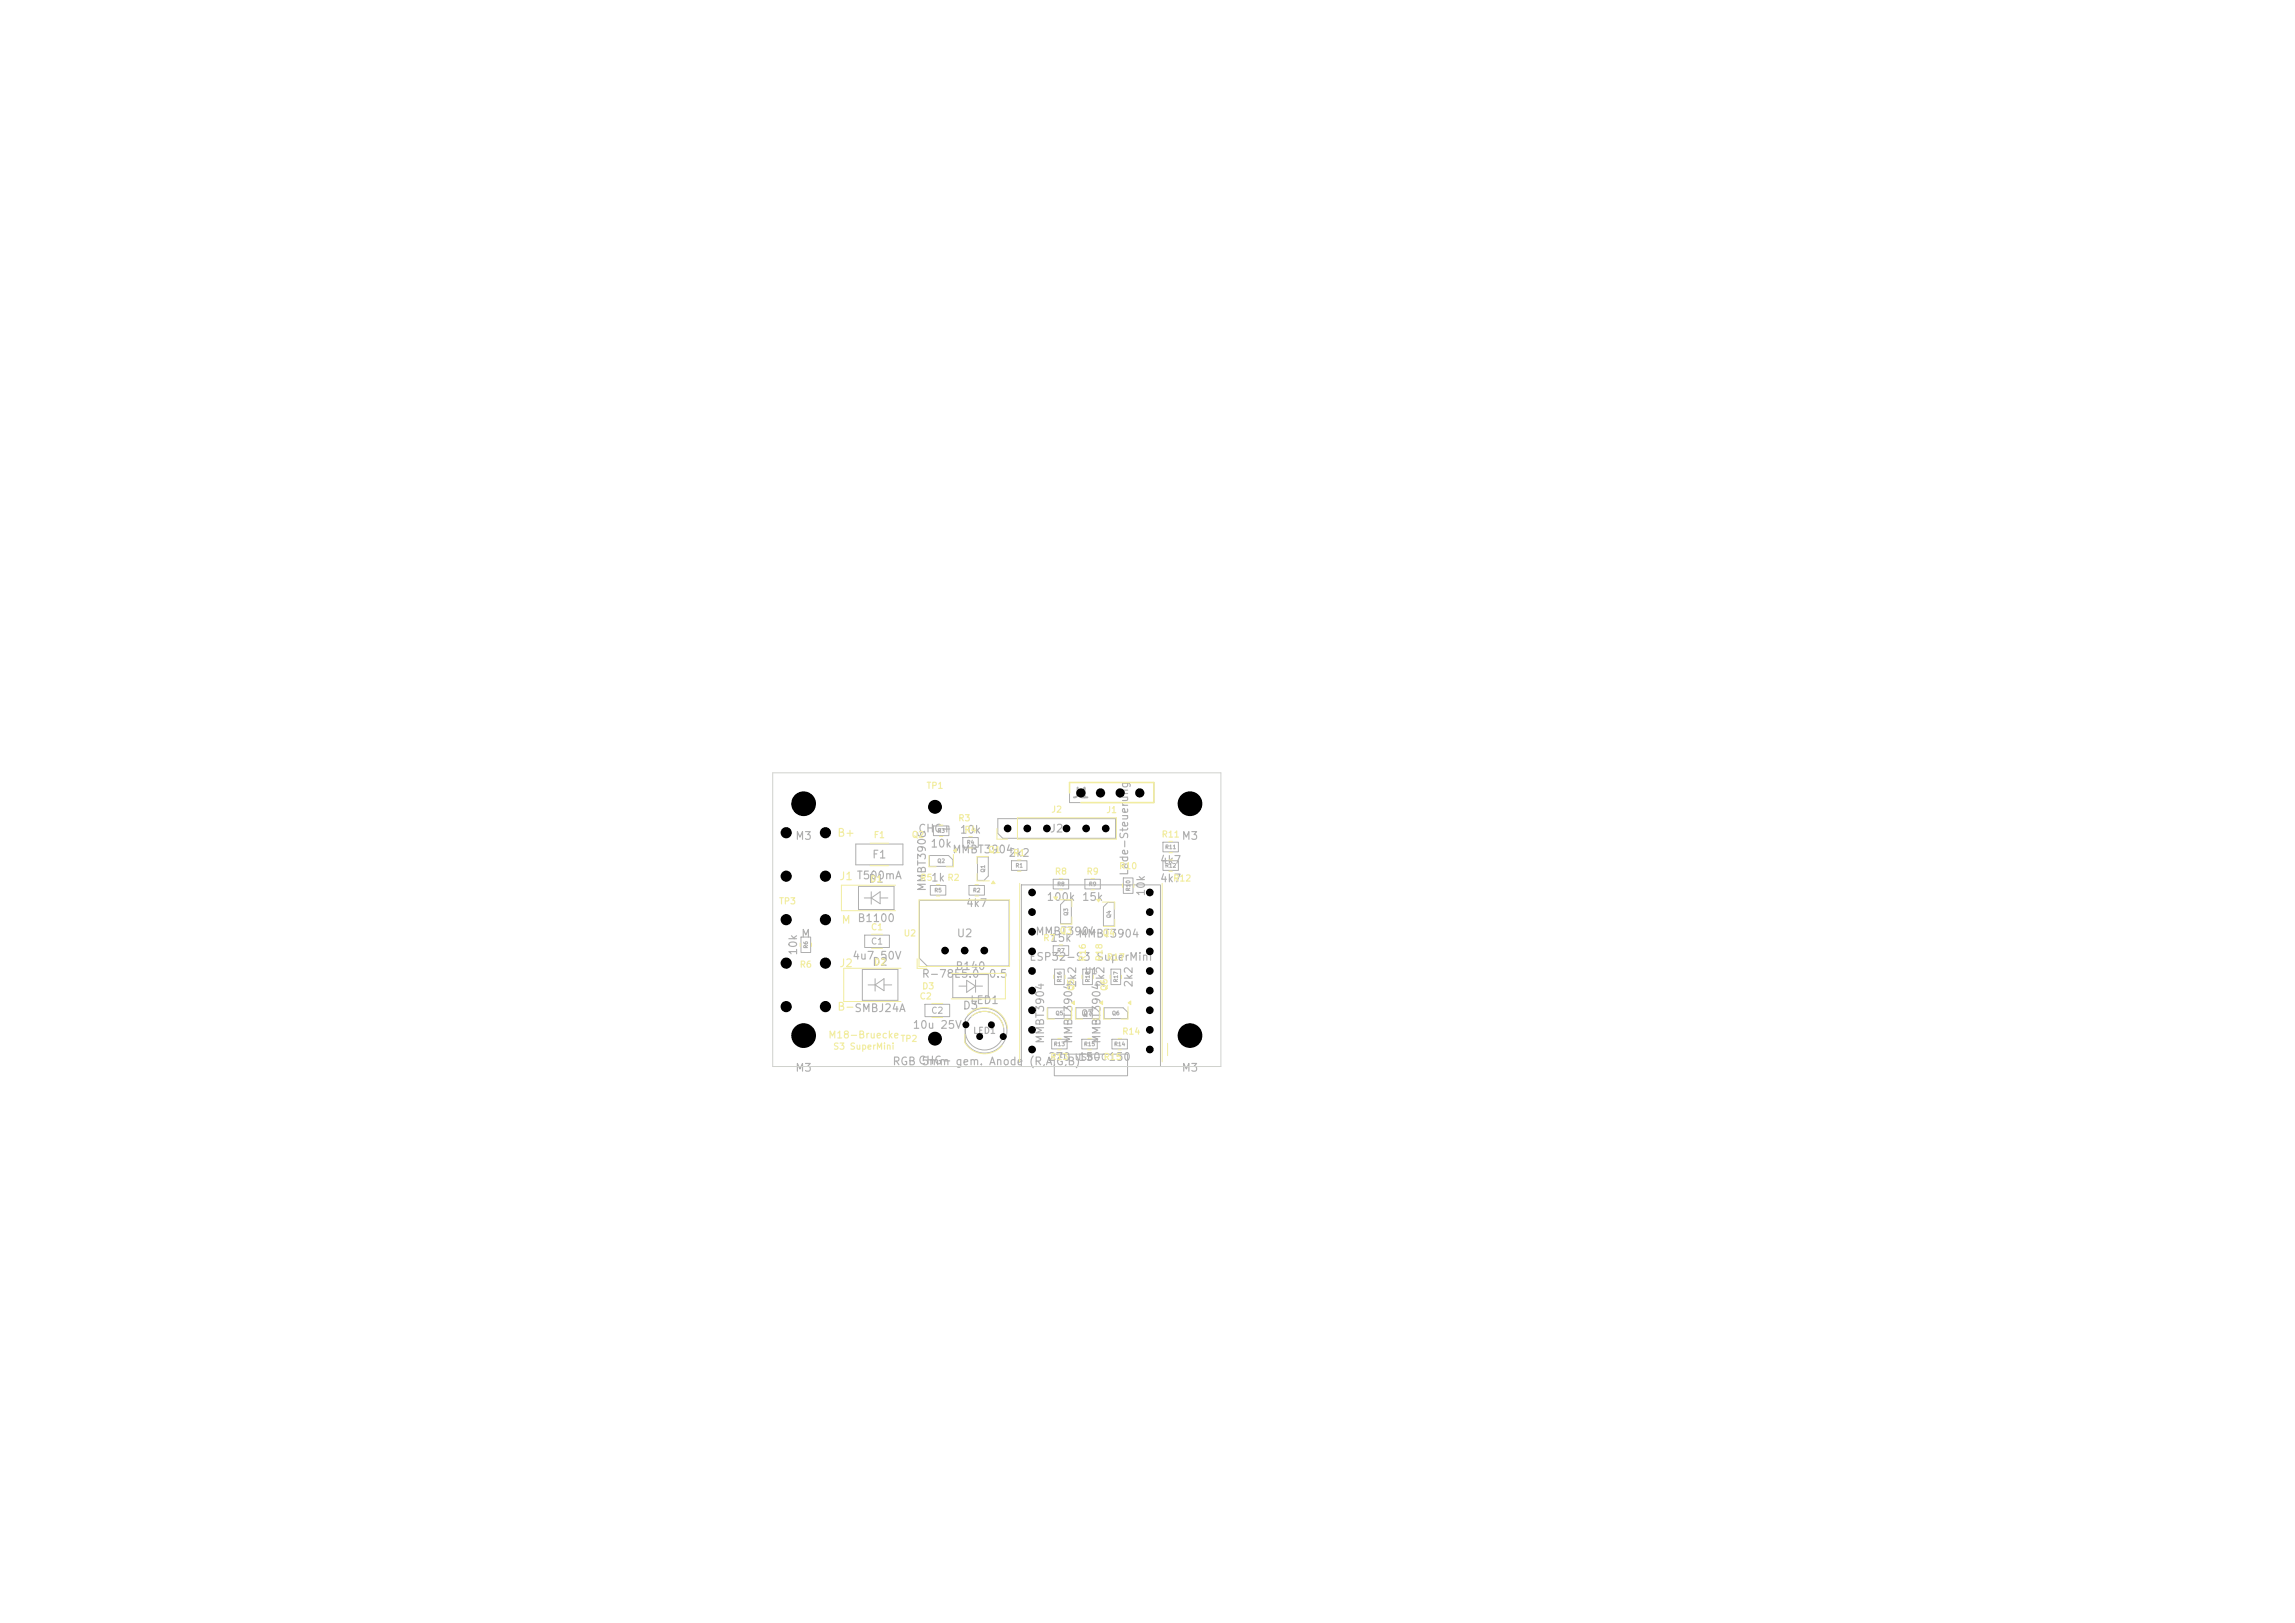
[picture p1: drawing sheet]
<svg xmlns="http://www.w3.org/2000/svg" width="297mm" height="210mm" viewBox="0 0 297 210" stroke-linecap="round" stroke-linejoin="round" font-family="sans-serif">
<defs><g id="words">
<text font-size="1.3" fill="#afafaf" x="138.7" y="103.6">J1</text>
<g font-size="1" fill="#afafaf">
<text x="118.8" y="108">CHG+</text>
<text x="135.8" y="108">J2</text>
<text x="102.9" y="108.9">M3</text>
<text x="112.8" y="111.3">F1</text>
<text x="120.3" y="109.9">10k</text>
<text x="123.2" y="110.7">MMBT3904</text>
<text x="124.1" y="108.1">10k</text>
<text x="130.4" y="111.1">2k2</text>
<text x="146.2" y="113.4" transform="rotate(-90 146.2 113.4)">Lade-Steuerung</text>
<text x="150" y="112">4k7</text>
<text x="152.9" y="108.9">M3</text>
<text x="110.9" y="119.5">B1100</text>
<text x="112.3" y="114.4">D1</text>
<text x="120.1" y="115.4" transform="rotate(-90 120.1 115.4)">MMBT3906</text>
<text x="120.4" y="114.3">1k</text>
<text x="124.9" y="117.6">4k7</text>
<text x="135.4" y="116.8">100k</text>
<text x="139.9" y="116.8">15k</text>
<text x="148.4" y="116.1" transform="rotate(-90 148.4 116.1)">10k</text>
<text x="150" y="114.4">4k7</text>
<text x="103.4" y="123.7" transform="rotate(-90 103.4 123.7)">10k</text>
<text x="103.6" y="121.6">M</text>
<text x="110.2" y="124.4">4u7 50V</text>
<text x="112.8" y="125.2">D2</text>
<text x="123.6" y="125.8">B140</text>
<text x="123.7" y="121.5">U2</text>
<text x="133.1" y="124.6">ESP32-S3 SuperMini</text>
<text x="133.9" y="121.3">MMBT3904</text>
<text x="135.8" y="122.1">15k</text>
<text x="139.5" y="121.6">MMBT3904</text>
<text x="119.2" y="126.8">R-78E5.0-0.5</text>
<text x="124.5" y="130.9">D3</text>
<text x="125.5" y="130.2">LED1</text>
<text x="139.5" y="127.9" transform="rotate(-90 139.5 127.9)">2k2</text>
<text x="143.2" y="127.9" transform="rotate(-90 143.2 127.9)">2k2</text>
<text x="146.8" y="127.9" transform="rotate(-90 146.8 127.9)">2k2</text>
<text x="118" y="133.4">10u 25V</text>
<text x="135.4" y="135.1" transform="rotate(-90 135.4 135.1)">MMBT3904</text>
<text x="135.6" y="137.5">270</text>
<text x="139" y="135.1" transform="rotate(-90 139 135.1)">MMBT3904</text>
<text x="139.5" y="137.5">150</text>
<text x="142.7" y="135.1" transform="rotate(-90 142.7 135.1)">MMBT3904</text>
<text x="143.4" y="137.5">150</text>
<text x="102.9" y="138.9">M3</text>
<text x="115.4" y="138.1">RGBCHG- gem. Anode (R,A,G,B)</text>
<text x="119.2" y="138.1">5mm</text>
<text x="152.9" y="138.9">M3</text>
</g>
<g font-size="1" fill="#f2eda1">
<text x="108.3" y="108.5">B+</text>
<text x="108.5" y="114.1">J1 T500mA</text>
<text x="108.8" y="119.8">M</text>
<text x="108.5" y="125.4">J2</text>
<text x="108.3" y="131">B-SMBJ24A</text>
</g>
<text font-size=".9" fill="#f2eda1" x="107.1" y="134.6">M18-Bruecke</text>
<g font-size=".8" fill="#f2eda1">
<text x="119.8" y="102.3">TP1</text>
<text x="123.9" y="106.5">R3</text>
<text x="124.7" y="108">R4</text>
<text x="136" y="105.3">J2</text>
<text x="143.1" y="105.4">J1</text>
<text x="113" y="108.6">F1</text>
<text x="117.9" y="108.6">Q2</text>
<text x="127.8" y="110.6">Q1</text>
<text x="131" y="111">R1</text>
<text x="136.4" y="113.4">R8</text>
<text x="140.5" y="113.4">R9</text>
<text x="144.8" y="112.7">R10</text>
<text x="150.3" y="108.6">R11</text>
<text x="100.8" y="117.2">TP3</text>
<text x="119" y="114.2">R5</text>
<text x="122.5" y="114.2">R2</text>
<text x="151.8" y="114.2">R12</text>
<text x="103.4" y="125.4">R6</text>
<text x="112.6" y="120.6">C1</text>
<text x="116.9" y="121.4">U2</text>
<text x="134.9" y="122">R7</text>
<text x="137.1" y="121">Q3</text>
<text x="140.7" y="124.5" transform="rotate(-90 140.7 124.5)">R16</text>
<text x="142.6" y="121.3">Q4</text>
<text x="142.9" y="124.5" transform="rotate(-90 142.9 124.5)">R18</text>
<text x="143.2" y="124.5">R17</text>
<text x="118.9" y="129.5">C2</text>
<text x="119.3" y="128.2">D3</text>
<text x="139.2" y="128.3" transform="rotate(-90 139.2 128.3)">Q5</text>
<text x="143.5" y="128.3" transform="rotate(-90 143.5 128.3)">Q6</text>
<text x="107.8" y="136">S3 SuperMini</text>
<text x="116.5" y="135">TP2</text>
<text x="135.9" y="137.3">R13</text>
<text x="142.8" y="137.3">R15</text>
<text x="145.2" y="134.1">R14</text>
</g>
<g font-size=".8" fill="#afafaf">
<text x="112.6" y="122.4">C1</text>
<text x="120.4" y="131.4">C2</text>
<text x="139.9" y="131.7">Q7</text>
<text x="140.3" y="126.2">U1</text>
<text x="125.9" y="134">LED1</text>
<text x="139" y="137.4">USB-C</text>
</g>
<g font-size=".5" fill="#afafaf">
<text x="121.3" y="107.9">R3</text>
<text x="121.2" y="111.8">Q2</text>
<text x="125.1" y="109.4">R4</text>
<text x="127.6" y="113" transform="rotate(-90 127.6 113)">Q1</text>
<text x="131.4" y="112.4">R1</text>
<text x="150.7" y="112.4">R12</text>
<text x="150.7" y="110">R11</text>
<text x="120.9" y="115.6">R5</text>
<text x="125.9" y="115.6">R2</text>
<text x="136.8" y="114.8">R8</text>
<text x="138.3" y="118.5" transform="rotate(-90 138.3 118.5)">Q3</text>
<text x="140.9" y="114.8">R9</text>
<text x="143.9" y="118.9" transform="rotate(-90 143.9 118.9)">Q4</text>
<text x="146.4" y="115.4" transform="rotate(-90 146.4 115.4)">R10</text>
<text x="104.7" y="122.8" transform="rotate(-90 104.7 122.8)">R6</text>
<text x="136.8" y="123.4">R7</text>
<text x="136.5" y="131.5">Q5</text>
<text x="137.5" y="127.2" transform="rotate(-90 137.5 127.2)">R16</text>
<text x="141.1" y="127.2" transform="rotate(-90 141.1 127.2)">R18</text>
<text x="143.9" y="131.5">Q6</text>
<text x="144.8" y="127.2" transform="rotate(-90 144.8 127.2)">R17</text>
<text x="136.3" y="135.5">R13</text>
<text x="140.2" y="135.5">R15</text>
<text x="144.1" y="135.5">R14</text>
</g>
</g></defs>
<g fill="none" stroke="#afafaf" stroke-width=".13">
<path d="M110.8 109.2h6v2.7h-6zM111.1 114.7h4.6v3h-4.6zM111.8 116.2h1M112.8 115.4v1.6M112.8 116.2l1.1-.8v1.5zM113.9 116.2h1M119 116.5h11.6v8.5h-10.6l-1-1zM120.3 110.7h2.5l.5 .6v.8h-3zM120.4 114.6h2v1.2h-2zM120.8 106.9h2v1.2h-2zM124.6 108.4h2v1.2h-2zM125.4 114.6h2v1.2h-2z"/>
<path d="M127.9 110.9h-1.4v3h.9l.5-.5v-2.5M129.1 105.9h15.3v2.6h-14.6l-.7-.7zM130.9 111.4h2v1.2h-2zM132.2 114.5h18v23.5h-18zM136.3 113.8h2v1.2h-2zM137.8 116.5h.8v3h-1.4v-2.4zM138.4 101.3h10.9v2.6h-10.9zM140.4 113.8h2v1.2h-2zM143.3 116.8h.9v3h-1.4v-2.4zM145.4 113.6h1.2v2h-1.2zM150.5 111.4h2v1.2h-2zM150.5 109h2v1.2h-2z"/>
<path d="M103.7 121.2h1.2v2h-1.2zM111.6 125.4h4.6v4h-4.6zM111.9 121h3.2v1.6h-3.2zM112.3 127.4h1M113.3 126.6v1.6M113.3 127.4l1.1-.8v1.6zM114.4 127.4h1M119.7 129.9h3.2v1.6h-3.2zM123.3 126.1h4.6v3h-4.6zM124.1 127.6h1M125.1 126.8l1.1 .8-1.1 .8zM125.3 131.3a2.9 2.9 0 0 1 4.3 .2 2.9 2.9 0 0 1-.5 4.2 2.9 2.9 0 0 1-4.2-.9v-2.9z"/>
<path d="M126.2 127.6h1M126.2 126.8v1.6M135.6 130.4h2.4l.6 .6v.8h-3zM136.1 134.5h2v1.2h-2zM136.3 122.4h2v1.2h-2zM136.4 136.4h9.5v2.8h-9.5zM136.5 125.4h1.2v2h-1.2zM139.2 130.4v1.4h3.1v-.8l-.6-.6h-2.4M140 134.5h2v1.2h-2zM140.1 125.4h1.3v2h-1.3zM142.9 130.4v1.4h3v-.8l-.6-.6h-2.4M143.8 125.4h1.2v2h-1.2z"/>
<path d="M143.9 134.5h2v1.2h-2z"/>
<circle cx="127.4" cy="133.4" r="2.5"/>
</g>
<path d="M120.2 110.7v1.5h1M123.4 110.6v1.6h-1M123.4 110.1l.3-.3v.5zM123.1 126h7v3.3h-7M137.1 122.3h.4M137.1 123.7h.4" fill="none" stroke="#f2eda1" stroke-width=".13"/>
<path d="M123.4 110.1l.3-.3v.5z" fill="#f2eda1"/>
<path d="M116.6 125.3h-7.4v4.3h7.4M142.8 130.4v1.5h.9M146 130.3v1.6h-.9M146 129.8l.3-.3v.5z" fill="none" stroke="#f2eda1" stroke-width=".13"/>
<path d="M146 129.8l.3-.3v.5z" fill="#f2eda1"/>
<path d="M126.4 113.1v.9h1.6M127.9 110.8h-1.5v1M128.5 114l.3 .3h-.5z" fill="none" stroke="#f2eda1" stroke-width=".13"/>
<path d="M128.5 114l.3 .3h-.5z" fill="#f2eda1"/>
<path d="M151.3 111.3h.4M151.3 112.7h.4M139.2 130.4v1.5h.9M142.3 130.3v1.6h-.9M142.4 129.8l.3-.3v.5z" fill="none" stroke="#f2eda1" stroke-width=".13"/>
<path d="M142.4 129.8l.3-.3v.5z" fill="#f2eda1"/>
<path d="M126.2 114.5h.4M126.2 115.9h.4M135.5 130.4v1.5h.9M138.7 130.3v1.6h-.9M138.7 129.8l.3-.3v.5z" fill="none" stroke="#f2eda1" stroke-width=".13"/>
<path d="M138.7 129.8l.3-.3v.5z" fill="#f2eda1"/>
<path d="M141.9 116.4h.5l-.2 .3zM142.7 116.7h1.6v1M144.3 119v.9h-1.5" fill="none" stroke="#f2eda1" stroke-width=".13"/>
<path d="M141.9 116.4h.5l-.2 .3z" fill="#f2eda1"/>
<g fill="none" stroke="#f2eda1" stroke-width=".13">
<path d="M112.6 109.1h2.4M112.6 112h2.4M115.9 114.5h-7v3.3h7M118.9 116.4h11.7v8.7h-11.7zM121.2 114.5h.4M121.2 115.9h.4M121.6 106.8h.4M121.6 108.2h.4M125.4 108.3h.4M125.4 109.7h.4M129 107.2v1.4h1.4M131.7 105.8h12.8v2.8h-12.8z"/>
<path d="M132 114.3v23.1M136.4 116.1h.5l-.3 .3zM137.1 116.4h1.6v1M138.7 118.7v.9h-1.5M145.3 114.4v.4M146.7 114.4v.4M150.4 114.3v23.1M103.5 122v.5M105 122v.5M112.8 120.9h1.4M112.8 122.7h1.4M118.7 124.1v1.2h1.2"/>
<path d="M124.9 133.8v1.1a2.99 2.99 0 0 0 4.8 .4M125.2 131.3a2.99 2.99 0 0 1 3.2-.8 2.99 2.99 0 0 1 2 2.6M125.7 131.5a2.5 2.5 0 0 1 4.2 1.4M136.9 134.4h.4M136.9 135.8h.4M140 126.2v.4M140.8 134.4h.4M140.8 135.8h.4M141.5 126.2v.4M144.7 134.4h.4M144.7 135.8h.4M151.1 135v1.6"/>
</g>
<path d="M138.4 102.6v-1.3h10.9v2.6h-9.4" fill="none" stroke="#f2eda1" stroke-width=".2"/>
<path d="M136.4 116.1h.5l-.3 .3z" fill="#f2eda1"/>
<g fill="none" stroke="#f2eda1" stroke-width=".13">
<path d="M131.7 111.3h.4M131.7 112.7h.4M137.1 113.7h.4M137.1 115.1h.4M141.2 113.7h.4M141.2 115.1h.4M151.3 108.9h.4M151.3 110.3h.4M120.6 129.8h1.4M120.6 131.7h1.4M136.4 126.2v.4M137.8 126.2v.4"/>
<path d="M143.7 126.2v.4M145.1 126.2v.4"/>
</g>
<path d="M100 100h58v38h-58z" fill="none" stroke="#d0d2cd" stroke-width=".13"/>
<g fill="#000">
<circle cx="101.7" cy="119" r=".72"/>
<circle cx="101.7" cy="113.4" r=".72"/>
<circle cx="101.7" cy="107.7" r=".72"/>
<circle cx="104" cy="104" r="1.6"/>
<circle cx="106.8" cy="119" r=".72"/>
<circle cx="106.8" cy="113.4" r=".72"/>
<circle cx="106.8" cy="107.7" r=".72"/>
<circle cx="121" cy="104.4" r=".9"/>
<circle cx="130.4" cy="107.2" r=".5"/>
<circle cx="132.9" cy="107.2" r=".5"/>
<circle cx="133.6" cy="115.5" r=".5"/>
<circle cx="133.6" cy="118" r=".5"/>
<circle cx="135.5" cy="107.2" r=".5"/>
<circle cx="138" cy="107.2" r=".5"/>
<circle cx="139.9" cy="102.6" r=".6"/>
<circle cx="140.6" cy="107.2" r=".5"/>
<circle cx="142.4" cy="102.6" r=".6"/>
<circle cx="143.1" cy="107.2" r=".5"/>
<circle cx="145" cy="102.6" r=".6"/>
<circle cx="147.5" cy="102.6" r=".6"/>
<circle cx="148.8" cy="115.5" r=".5"/>
<circle cx="148.8" cy="118" r=".5"/>
<circle cx="154" cy="104" r="1.6"/>
<circle cx="101.7" cy="130.2" r=".72"/>
<circle cx="101.7" cy="124.6" r=".72"/>
<circle cx="104" cy="134" r="1.6"/>
<circle cx="106.8" cy="130.2" r=".72"/>
<circle cx="106.8" cy="124.6" r=".72"/>
<circle cx="121" cy="134.4" r=".9"/>
<circle cx="122.3" cy="123" r=".5"/>
<circle cx="124.8" cy="123" r=".5"/>
<circle cx="125" cy="132.6" r=".45"/>
<circle cx="126.8" cy="134.1" r=".45"/>
<circle cx="127.4" cy="123" r=".5"/>
<circle cx="128.3" cy="132.6" r=".45"/>
<circle cx="129.8" cy="134.1" r=".45"/>
<circle cx="133.6" cy="125.6" r=".5"/>
<circle cx="133.6" cy="120.6" r=".5"/>
<circle cx="133.6" cy="123.1" r=".5"/>
<circle cx="133.6" cy="135.8" r=".5"/>
<circle cx="133.6" cy="130.7" r=".5"/>
<circle cx="133.6" cy="133.3" r=".5"/>
<circle cx="133.6" cy="128.2" r=".5"/>
<circle cx="148.8" cy="125.6" r=".5"/>
<circle cx="148.8" cy="123.1" r=".5"/>
<circle cx="148.8" cy="120.6" r=".5"/>
<circle cx="148.8" cy="135.8" r=".5"/>
<circle cx="148.8" cy="130.7" r=".5"/>
<circle cx="148.8" cy="128.2" r=".5"/>
<circle cx="148.8" cy="133.3" r=".5"/>
<circle cx="154" cy="134" r="1.6"/>
</g>
<use href="#words"/>
</svg>
